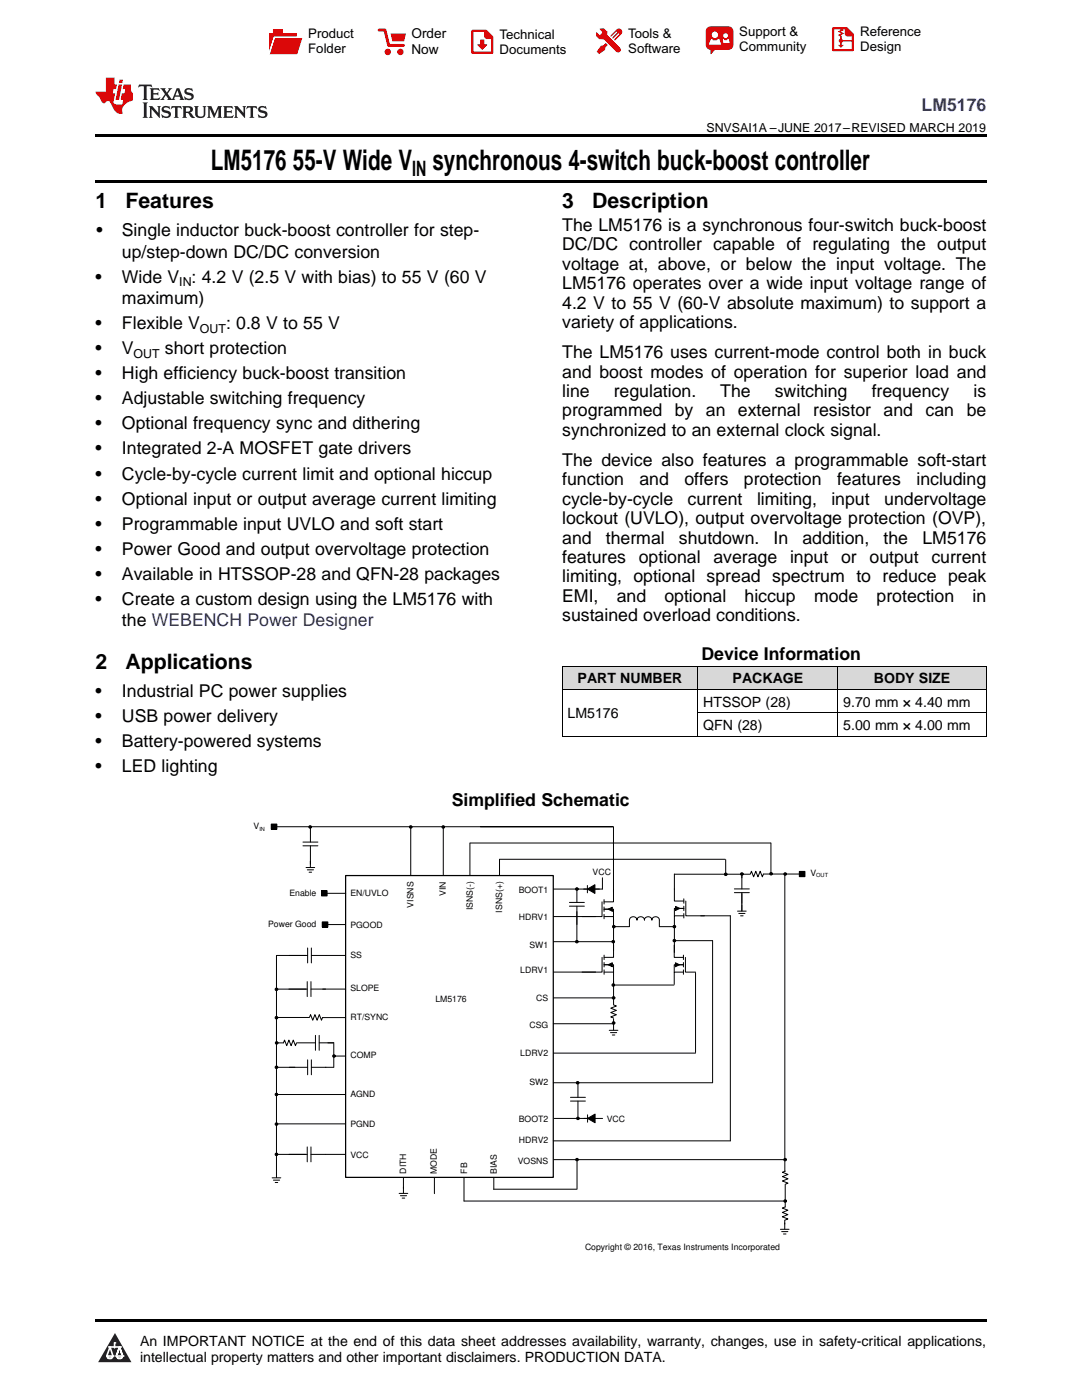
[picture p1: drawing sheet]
<svg xmlns="http://www.w3.org/2000/svg" width="216mm" height="279mm" viewBox="0 0 216 279" stroke-linecap="round" stroke-linejoin="round" font-family="sans-serif">
<defs><g id="words">
<g font-size="5.6">
<text x="42.1" y="33.9">LM5176</text>
<text x="58.5" y="33.9">55-V Wide V</text>
<text x="86.3" y="33.9">synchronous 4-switch buck-boost controller</text>
</g>
<g font-size="4.2">
<text x="82.2" y="35">IN</text>
<text x="19" y="41.5">1</text>
<text x="25" y="41.5">Features</text>
<text x="112.2" y="41.5">3</text>
<text x="118.2" y="41.5">Description</text>
<text x="19" y="133.4">2</text>
<text x="25" y="133.4">Applications</text>
</g>
<text font-size="3.5" fill="#00f" x="183.9" y="22.2">LM5176</text>
<g font-size="3.5">
<text x="19.2" y="47.2">•</text>
<text x="24.3" y="47.2">Single inductor buck-boost controller for step-</text>
<text x="112.2" y="46.1">The LM5176 is a synchronous four-switch buck-boost</text>
<text x="24.3" y="51.4">up/step-down DC/DC conversion</text>
<text x="112.2" y="50">DC/DC controller capable of regulating the output</text>
<text x="112.2" y="53.9">voltage at, above, or below the input voltage. The</text>
<text x="19" y="56.4">•</text>
<text x="24.3" y="56.4">Wide V : 4.2 V (2.5 V with bias) to 55 V (60 V</text>
<text x="112.2" y="57.7">LM5176 operates over a wide input voltage range of</text>
<text x="19" y="65.7">•</text>
<text x="24.3" y="60.6">maximum)</text>
<text x="24.3" y="65.7">Flexible V</text>
<text x="45.1" y="65.7">: 0.8 V to 55 V</text>
<text x="112.2" y="61.6">4.2 V to 55 V (60-V absolute maximum) to support a</text>
<text x="112.2" y="65.5">variety of applications.</text>
<text x="19" y="70.7">•</text>
<text x="24.3" y="70.7">V</text>
<text x="32.9" y="70.7">short protection</text>
<text x="112.2" y="71.5">The LM5176 uses current-mode control both in buck</text>
<text x="19" y="75.7">•</text>
<text x="24.3" y="75.7">High efficiency buck-boost transition</text>
<text x="112.2" y="75.4">and boost modes of operation for superior load and</text>
<text x="19" y="80.7">•</text>
<text x="24.3" y="80.7">Adjustable switching frequency</text>
<text x="112.2" y="79.2">line</text>
<text x="112.2" y="83.1">programmed</text>
<text x="122.5" y="79.2">regulation.</text>
<text x="134.6" y="83.1">by an external</text>
<text x="143.7" y="79.2">The</text>
<text x="154.6" y="79.2">switching</text>
<text x="162.2" y="83.1">resistor</text>
<text x="173.9" y="79.2">frequency</text>
<text x="176.3" y="83.1">and</text>
<text x="184.7" y="83.1">can</text>
<text x="192.9" y="83.1">be</text>
<text x="194.3" y="79.2">is</text>
<text x="19" y="85.7">•</text>
<text x="24.3" y="85.7">Optional frequency sync and dithering</text>
<text x="112.2" y="87">synchronized to an external clock signal.</text>
<text x="19" y="90.7">•</text>
<text x="19" y="95.7">•</text>
<text x="24.3" y="90.7">Integrated 2-A MOSFET gate drivers</text>
<text x="24.3" y="95.7">Cycle-by-cycle current limit and optional hiccup</text>
<text x="112.2" y="93">The device also features a programmable soft-start</text>
<text x="19" y="100.7">•</text>
<text x="24.3" y="100.7">Optional input or output average current limiting</text>
<text x="112.2" y="96.8">function</text>
<text x="112.2" y="100.7">cycle-by-cycle</text>
<text x="127.6" y="96.8">and</text>
<text x="136.6" y="96.8">offers</text>
<text x="137.2" y="100.7">current</text>
<text x="148.4" y="96.8">protection</text>
<text x="151.1" y="100.7">limiting,</text>
<text x="165.9" y="100.7">input</text>
<text x="167" y="96.8">features</text>
<text x="176.4" y="100.7">undervoltage</text>
<text x="182.9" y="96.8">including</text>
<text x="19" y="105.7">•</text>
<text x="24.3" y="105.7">Programmable input UVLO and soft start</text>
<text x="112.2" y="104.6">lockout (UVLO), output overvoltage protection (OVP),</text>
<text x="19" y="110.7">•</text>
<text x="24.3" y="110.7">Power Good and output overvoltage protection</text>
<text x="112.2" y="108.5">and</text>
<text x="112.2" y="112.4">features</text>
<text x="120.9" y="108.5">thermal</text>
<text x="127.5" y="112.4">optional</text>
<text x="135.5" y="108.5">shutdown.</text>
<text x="142.4" y="112.4">average</text>
<text x="154.4" y="108.5">In</text>
<text x="157.6" y="112.4">input</text>
<text x="160.1" y="108.5">addition,</text>
<text x="167.8" y="112.4">or</text>
<text x="173.5" y="112.4">output</text>
<text x="176.3" y="108.5">the</text>
<text x="184.1" y="108.5">LM5176</text>
<text x="185.8" y="112.4">current</text>
<text x="19" y="115.7">•</text>
<text x="24.3" y="115.7">Available in HTSSOP-28 and QFN-28 packages</text>
<text x="112.2" y="116.2">limiting, optional spread spectrum to reduce peak</text>
<text x="19" y="120.8">•</text>
<text x="24.3" y="120.8">Create a custom design using the LM5176 with</text>
<text x="24.3" y="125">the WEBENCH Power Designer</text>
<text x="112.2" y="120.1">EMI,</text>
<text x="112.2" y="124">sustained overload conditions.</text>
<text x="123.1" y="120.1">and</text>
<text x="132.6" y="120.1">optional</text>
<text x="148.6" y="120.1">hiccup</text>
<text x="162.4" y="120.1">mode</text>
<text x="174.9" y="120.1">protection</text>
<text x="194.1" y="120.1">in</text>
<text x="140" y="131.7">Device Information</text>
<text x="19" y="139.1">•</text>
<text x="24.3" y="139.1">Industrial PC power supplies</text>
<text x="19" y="144.1">•</text>
<text x="19" y="149.2">•</text>
<text x="24.3" y="144.1">USB power delivery</text>
<text x="24.3" y="149.2">Battery-powered systems</text>
<text x="19" y="154.2">•</text>
<text x="24.3" y="154.2">LED lighting</text>
<text x="90.1" y="160.9">Simplified Schematic</text>
</g>
<g font-size="2.8">
<text x="115.3" y="136.4">PART NUMBER</text>
<text x="146.2" y="136.4">PACKAGE</text>
<text x="174.4" y="136.4">BODY SIZE</text>
<text x="113.2" y="143.4">LM5176</text>
<text x="140.3" y="141">HTSSOP (28)</text>
<text x="168.3" y="141">9.70 mm × 4.40 mm</text>
<text x="140.3" y="145.7">QFN (28)</text>
<text x="168.3" y="145.7">5.00 mm × 4.00 mm</text>
<text x="27.9" y="268.6">An IMPORTANT NOTICE at the end of this data sheet addresses availability, warranty, changes, use in safety-critical applications,</text>
<text x="27.9" y="271.8">intellectual property matters and other important disclaimers. PRODUCTION DATA.</text>
</g>
<g font-size="2.7">
<text x="82.1" y="7.7">Order</text>
<text x="82.1" y="10.7">Now</text>
</g>
<g font-size="2.6">
<text x="61.5" y="7.6">Product</text>
<text x="61.5" y="10.6">Folder</text>
<text x="99.7" y="7.8">Technical</text>
<text x="99.7" y="10.8">Documents</text>
<text x="125.3" y="7.6">Tools &amp;</text>
<text x="125.3" y="10.6">Software</text>
<text x="147.5" y="7.2">Support &amp;</text>
<text x="147.5" y="10.2">Community</text>
<text x="171.6" y="7.3">Reference</text>
<text x="171.6" y="10.2">Design</text>
</g>
<g font-size="2.5">
<text x="141" y="26.3">SNVSAI1A –JUNE 2017–REVISED MARCH 2019</text>
<text x="35.8" y="57.1">IN</text>
<text x="26.7" y="71.4">OUT</text>
<text x="39.9" y="66.4">OUT</text>
</g>
<g font-size="1.7">
<text x="50.6" y="165.5">V</text>
<text x="57.7" y="178.9">Enable</text>
<text x="69.9" y="178.8">EN/UVLO</text>
<text x="89" y="178.8" transform="rotate(-90 89 178.8)">VIN</text>
<text x="103.5" y="178.2">BOOT1</text>
<text x="118.3" y="174.7">VCC</text>
<text x="161.7" y="174.9">V</text>
<text x="53.5" y="185">Power Good</text>
<text x="69.9" y="185.3">PGOOD</text>
<text x="82.5" y="181.1" transform="rotate(-90 82.5 181.1)">VISNS</text>
<text x="94.3" y="181.7" transform="rotate(-90 94.3 181.7)">ISNS(-)</text>
<text x="100.2" y="182.1" transform="rotate(-90 100.2 182.1)">ISNS(+)</text>
<text x="103.5" y="183.7">HDRV1</text>
<text x="69.9" y="191.2">SS</text>
<text x="105.6" y="189.2">SW1</text>
<text x="69.9" y="197.7">SLOPE</text>
<text x="103.8" y="194.2">LDRV1</text>
<text x="69.9" y="203.6">RT/SYNC</text>
<text x="86.9" y="200.1">LM5176</text>
<text x="107" y="199.7">CS</text>
<text x="105.6" y="205.2">CSG</text>
<text x="69.9" y="211.2">COMP</text>
<text x="103.8" y="210.7">LDRV2</text>
<text x="69.9" y="218.9">AGND</text>
<text x="105.6" y="216.6">SW2</text>
<text x="69.9" y="224.9">PGND</text>
<text x="103.5" y="224">BOOT2</text>
<text x="121.1" y="224">VCC</text>
<text x="69.9" y="231.1">VCC</text>
<text x="103.3" y="232.2">VOSNS</text>
<text x="103.5" y="228.1">HDRV2</text>
<text x="81.1" y="234.2" transform="rotate(-90 81.1 234.2)">DITH</text>
<text x="87.2" y="234.2" transform="rotate(-90 87.2 234.2)">MODE</text>
<text x="93.2" y="234.2" transform="rotate(-90 93.2 234.2)">FB</text>
<text x="99.1" y="234.2" transform="rotate(-90 99.1 234.2)">BIAS</text>
<text x="116.7" y="249.5">Copyright © 2016, Texas Instruments Incorporated</text>
</g>
<g font-size="1.1">
<text x="51.8" y="165.8">IN</text>
<text x="162.9" y="175.1">OUT</text>
</g>
</g></defs>
<g fill="#d8d8d8">
<path d="M112.2 133h27.1v4.7h-27.1z"/>
<path d="M139.3 133h27.9v4.7h-27.9z"/>
<path d="M167.2 133h29.6v4.7h-29.6z"/>
</g>
<path d="M22.9 266l3.3 5.9h-6.6z" fill-rule="evenodd" fill="#231f20"/>
<path d="M21.3 270.6h1.2l-.3 .5h-.3a.53 .53 0 0 1-.6-.5z" fill-rule="evenodd" fill="#fff"/>
<path d="M21.3 270.6h1.2l-.3 .5h-.3a.53 .53 0 0 1-.6-.5z" fill="none" stroke="#231f20" stroke-width=".33"/>
<path d="M21.3 270.6l1.2 .1-.3 .4h-.5z" fill="none" stroke="#fff" stroke-width=".33"/>
<path d="M22.9 268.9h.1" fill="none" stroke="#fff" stroke-width=".33"/>
<path d="M22.9 268v.9z" fill="#fff"/>
<path d="M22.9 268v.9z" fill="none" stroke="#fff" stroke-width=".33"/>
<circle cx="22.9" cy="268" r=".16" fill="#fff"/>
<path d="M21.8 268.8h.1" fill="none" stroke="#fff" stroke-width=".33"/>
<path d="M21.8 268.8h2.2z" fill="#fff"/>
<path d="M21.8 268.8h2.2z" fill="none" stroke="#fff" stroke-width=".33"/>
<circle cx="24" cy="268.8" r=".16" fill="#fff"/>
<path d="M23.2 270.6h.1" fill="none" stroke="#fff" stroke-width=".33"/>
<path d="M23.8 268.8l-.6 1.8z" fill-rule="evenodd" fill="#fff"/>
<path d="M23.8 268.8l-.6 1.8z" fill="none" stroke="#fff" stroke-width=".33"/>
<path d="M23.8 268.8l.7 1.8z" fill-rule="evenodd" fill="#fff"/>
<path d="M23.8 268.8l.7 1.8z" fill="none" stroke="#fff" stroke-width=".33"/>
<path d="M24.4 270.6h.1" fill="none" stroke="#fff" stroke-width=".33"/>
<circle cx="21.3" cy="270.6" r=".16" fill="#fff"/>
<path d="M22 268.8l-.7 1.8z" fill="#fff"/>
<path d="M22 268.8l-.7 1.8z" fill="none" stroke="#fff" stroke-width=".33"/>
<path d="M22 268.8l.5 1.8z" fill="#fff"/>
<path d="M22 268.8l.5 1.8z" fill="none" stroke="#fff" stroke-width=".33"/>
<circle cx="22.5" cy="270.6" r=".16" fill="#fff"/>
<path d="M23.3 270.6h1.2a.63 .63 0 0 1-.6 .5 .63 .63 0 0 1-.6-.5z" fill-rule="evenodd" fill="#fff"/>
<path d="M23.3 270.6h1.2a.63 .63 0 0 1-.6 .5 .63 .63 0 0 1-.6-.5z" fill="none" stroke="#231f20" stroke-width=".33"/>
<path d="M23.3 270.6h1.2l-.4 .5h-.5z" fill="none" stroke="#fff" stroke-width=".33"/>
<path d="M23.2 270.6h.1" fill="none" stroke="#fff" stroke-width=".33"/>
<circle cx="24.5" cy="270.6" r=".16" fill="#fff"/>
<path d="M19 263.2h177.8v.5h-177.8z" fill="#000"/>
<path d="M110 177.4h9.6M64.4 184.5h6.3M65 190.7h5.1M109.9 187.9h12.7M110 199.1h12.6M110.1 182.9h8.8M110.2 194h8.7M66.6 208.2v4.8M110.3 210.2h28.5M65 230.4h5.1M80.5 235.1v2.1M92.6 235v4.7" fill="none" stroke="#000" stroke-width=".2"/>
<path d="M69 174.7h41.4v60.3h-41.4z" fill-rule="evenodd" fill="#fff"/>
<path d="M69 174.7h41.4v60.3h-41.4z" fill="none" stroke="#000" stroke-width=".25"/>
<path d="M54.9 165h67.4h-26.4M99.7 171.5v3.2M156.6 174.4v59.4M122.4 200.6l.6 .2-1.1 .4 1.1 .4-1.1 .5 1.1 .4-1.1 .5 .5 .2M122.4 203.3v.9M156.7 233.7l-.6 .2 1.1 .5-1.1 .4 1.1 .5-1.1 .4 1.1 .4-.5 .2M156.7 240.9l-.6 .2 1.1 .4-1.1 .5 1.1 .4-1.1 .4 1.1 .5-.5 .2" fill="none" stroke="#000" stroke-width=".2"/>
<g fill="#fff">
<path d="M155.1 245.3h2.1l-1.1 1z"/>
<path d="M121.7 206.8h2.1l-1.1 .9z"/>
</g>
<path d="M122.6 184.9h3" fill="none" stroke="#000" stroke-width=".2"/>
<path d="M132 203.9h2.1l-1 1z" fill="#fff"/>
<g fill="none" stroke="#000" stroke-width=".2">
<path d="M54.1 164.5h1.1v1h-1.1zM64.2 177.8h1.1v1h-1.1zM65.3 178.3h3.7M120.1 180v2.9h-4M120.5 179.5v.9M122.4 165v13M122.4 177.5v2.5h-1.9M134.6 177.4v2.4h1.8M136.4 179.4v.9M136.8 179.8v3h3.8M149.7 174.5h-15.1v3M159.5 173.9h1.1v1.1h-1.1z"/>
<path d="M55.2 190.7v44.3M115.1 181.9v6M120.1 191.1v2.9h-3.9M120.5 182.9h1.9v2.5M120.5 181v.9M120.5 182.5v.9M120.5 194h1.9v2.4M120.5 190.6v.9M120.5 192.1v.9M120.5 193.6v.8M121.3 181.5l.9-.4v.7zM121.3 192.5l.9-.4v.8z"/>
<path d="M122.1 181.5h-1.6h1.9v1.4M122.1 192.5h-1.6h1.9v1.5M122.4 188.6v2.5h-1.9M122.4 183.4v6.3M122.4 195.9v4.6M122.4 196.6h12.1M125.6 184.9v-1.3a.75 .75 0 0 1 .8-.6 .75 .75 0 0 1 .7 .6 .75 .75 0 0 1 .7-.6 .75 .75 0 0 1 .8 .6 .75 .75 0 0 1 .7-.6 .75 .75 0 0 1 .8 .6 .75 .75 0 0 1 .7-.6 .75 .75 0 0 1 .8 .6v1.3h3v5.2M134.6 187.7h7.6v28.4M134.8 180.9l.8 .4-.8 .4zM134.9 181.3h1.5h-1.8v1.5M136.4 182.8h-1.8v2.4M136.4 180.9v.8"/>
<path d="M136.4 182.3v.9M145.7 182.8v44.9h-35.3M55.1 218.4h13.8M110.4 204.3h12.2M110.4 216.1h31.8M121.6 205.6h1.7M121.8 206.1h1.3M122.2 206.6h.5M122.4 204.4v1.2M54.3 235.1h1.7M54.6 235.5h1.2M54.9 236h.5"/>
<path d="M92.6 239.7h63.8M110.5 231.4h45.9M110.6 223.2h7.2M156.7 236.4v4.5M155.7 245.3h1.7M156 245.8h1.2M156.3 246.3h.5M156.6 243.5v1.8"/>
<circle cx="156.7" cy="174.4" r=".26"/>
<circle cx="115.1" cy="187.9" r=".26"/>
<circle cx="122.4" cy="187.9" r=".26"/>
<circle cx="122.4" cy="196.6" r=".26"/>
<circle cx="122.4" cy="199.1" r=".26"/>
<circle cx="122.5" cy="184.9" r=".26"/>
<circle cx="134.6" cy="187.7" r=".26"/>
<circle cx="134.6" cy="184.9" r=".26"/>
<circle cx="115.3" cy="216.1" r=".26"/>
<circle cx="122.4" cy="204.2" r=".26"/>
<circle cx="156.7" cy="231.4" r=".26"/>
<circle cx="156.7" cy="239.7" r=".26"/>
</g>
<g fill="#000">
<path d="M121.3 181.5l.9-.4v.7zM121.3 192.5l.9-.4v.8zM134.8 180.9l.8 .4-.8 .4z"/>
<path d="M54.1 164.5h1.1v1h-1.1z" fill-rule="evenodd"/>
<path d="M64.2 177.8h1.1v1h-1.1z" fill-rule="evenodd"/>
<path d="M159.5 173.9h1.1v1.1h-1.1z" fill-rule="evenodd"/>
<circle cx="156.7" cy="174.4" r=".26"/>
<circle cx="115.1" cy="187.9" r=".26"/>
<circle cx="122.4" cy="187.9" r=".26"/>
<circle cx="122.4" cy="196.6" r=".26"/>
<circle cx="122.4" cy="199.1" r=".26"/>
<circle cx="122.5" cy="184.9" r=".26"/>
<circle cx="134.6" cy="187.7" r=".26"/>
<circle cx="134.6" cy="184.9" r=".26"/>
<circle cx="115.3" cy="216.1" r=".26"/>
<circle cx="122.4" cy="204.2" r=".26"/>
<circle cx="156.6" cy="231.4" r=".26"/>
<circle cx="156.7" cy="239.7" r=".26"/>
</g>
<g fill="#fff">
<path d="M61.1 187.8v2.1l-1-1.1z"/>
<path d="M147 181.2h2l-1 1z"/>
</g>
<g fill="none" stroke="#000" stroke-width=".2">
<path d="M82 165v9.7M88.5 165v9.6M93.8 168.2v6.5M93.8 168.2h60M99.7 171.5h45M117.2 177.4l1.5-.8v1.7zM117.2 176.7v1.5M120.2 175.2v2.2h-3.7M144.8 171.5v2.9M148 174.5v.7M148 178.3v2M149.7 174.4l.2-.5 .5 1.1 .4-1.1 .4 1.1 .5-1.1 .4 1.1 .2-.6h7.7"/>
<path d="M153.8 168.2v5.9M55.2 197.4h5.9M55.2 190.7h5.9M64.3 184h1.1v1h-1.1zM64.4 197.4h4.6M138.8 194.1v16M139.8 182.8h5.9M147.2 181.8h1.7M147.4 182.3h1.3M147.8 182.8h.5M148 180.6v1.2M55.1 213h3.7"/>
<path d="M55.2 203.1h6.5M56.6 208.1l.2-.5 .4 1.1 .4-1.1 .5 1.1 .4-1.1 .5 1.1 .2-.6M61.8 203l.2-.5 .4 1.1 .4-1.1 .5 1.1 .4-1.1 .4 1.1 .3-.6M64.4 203.1h4.6M65.4 208.1h1.2M66.7 210.8h2.3M55.1 230.4h5.9M55.1 224.3h13.9M86.7 235v3.2M98.5 237.3h16.5M98.5 235v2.3M115.1 231.4v5.9"/>
<path d="M116.5 223.2h3.7M117.2 223.2l1.5-.9v1.8zM117.2 222.5v1.5"/>
<circle cx="82" cy="165" r=".26"/>
<circle cx="88.5" cy="165" r=".26"/>
<circle cx="115.1" cy="177.4" r=".26"/>
<circle cx="144.8" cy="174.5" r=".26"/>
<circle cx="148" cy="174.4" r=".26"/>
<circle cx="153.9" cy="174.4" r=".26"/>
<circle cx="55.2" cy="197.4" r=".26"/>
<circle cx="55.2" cy="203.1" r=".26"/>
<circle cx="55.2" cy="230.4" r=".26"/>
<circle cx="115.1" cy="231.4" r=".26"/>
<circle cx="115.3" cy="223.2" r=".26"/>
</g>
<g fill="#000">
<path d="M117.2 177.4l1.5-.8v1.7zM117.2 223.2l1.5-.9v1.8z"/>
<path d="M64.3 184h1.1v1h-1.1z" fill-rule="evenodd"/>
<circle cx="82" cy="165" r=".26"/>
<circle cx="88.5" cy="165" r=".26"/>
<circle cx="115.1" cy="177.4" r=".26"/>
<circle cx="144.8" cy="174.5" r=".26"/>
<circle cx="148" cy="174.4" r=".26"/>
<circle cx="153.9" cy="174.4" r=".26"/>
<circle cx="55.2" cy="197.4" r=".26"/>
<circle cx="55.2" cy="203.1" r=".26"/>
<circle cx="55.2" cy="230.4" r=".26"/>
<circle cx="115.1" cy="231.4" r=".26"/>
<circle cx="115.3" cy="223.2" r=".26"/>
</g>
<path d="M60.9 171.9h2l-1 1z" fill="#fff"/>
<g fill="none" stroke="#000" stroke-width=".2">
<path d="M112.2 137.6h84.6M112.2 132.9h84.6M112.2 133v14M139.2 133v14M167.2 133v14M196.8 133v14M112.2 146.9h84.6M139.3 142.3h57.5M60.4 168.8h3M60.4 168.1h3M61.1 173.1h1.7M61.3 173.6h1.3"/>
<path d="M61.7 174.1h.5M61.9 171.9v1.2M61.9 165.1v3M61.9 168.8v3.7M115.1 177.2v2.9M146.5 178.1h3M146.5 177.4h3M148 174.5v2.9M148 178.1v3.7M57.6 197.4h3.7M57.7 190.7h3.7M61.3 195.9v3"/>
<path d="M61.4 189.2v3M62 195.9v3M62 197.4h3M62.1 189.2v3M62.1 190.7h2.9M113.6 180.8h3M113.6 180.1h3M115.1 180.8v3.7M134.5 188.6v2.5h1.9M134.8 192.1l.8 .4-.8 .4zM134.9 192.5h1.5h-1.9v1.5M136.4 194h-1.9v2.5"/>
<path d="M136.4 190.6v.9M136.4 192.1v.9M136.4 193.6v.8M136.8 191.1v2.9h2M55.2 208.1h1.4M57.7 213h3.7M59.3 208.1h3.6M61.4 211.5v3M62.1 213h4.5M62.1 211.5v3M62.9 206.6v3M63.7 206.6v3"/>
<path d="M63.7 208.1h2.9M113.8 219.7h3M113.8 219h3M115.3 216.1v2.9M115.3 219.7v3.7M57.6 230.4h3.7M61.3 228.9v3M62 228.9v3M62 230.4h3M79.6 238.2h1.8M79.9 238.6h1.2M80.3 239.1h.5"/>
<path d="M80.5 236.9v1.2"/>
<circle cx="61.9" cy="165" r=".26"/>
<circle cx="55.2" cy="213" r=".26"/>
<circle cx="55.2" cy="218.4" r=".26"/>
<circle cx="55.2" cy="208.1" r=".26"/>
<circle cx="66.7" cy="210.8" r=".26"/>
<circle cx="55.2" cy="224.3" r=".26"/>
</g>
<g fill="#000">
<path d="M134.8 192.1l.8 .4-.8 .4z"/>
<circle cx="61.9" cy="165" r=".26"/>
<circle cx="55.2" cy="213" r=".26"/>
<circle cx="55.2" cy="218.4" r=".26"/>
<circle cx="55.2" cy="208.1" r=".26"/>
<circle cx="66.7" cy="210.8" r=".26"/>
<circle cx="55.2" cy="224.3" r=".26"/>
</g>
<path d="M19 35.9h177.8v.5h-177.8zM19 26.8h177.8v.6h-177.8z" fill="#000"/>
<path d="M27.7 16.9l-.1 .6 .6-.3h.5v.2v2.2l-.2 .4h1l-.2-.4v-2.2v-.2h.5l.6 .3-.2-.6zM29.9 17.6l.2 .4v1.6l-.2 .4h1.9l.1-.6a1.09 1.09 0 0 1-1.3 .1v-.6h.6l.4 .2v-.7l-.2 .2h-.8v-.6l.2-.1a1.01 1.01 0 0 1 1 .3l-.1-.6zM32 17.6l.9 1.2-1 1.2h.9l-.2-.3 .5-.7 .5 .7-.3 .3h1.7l-.2-.3 .1-.4h1l.1 .4-.2 .3h1l-.3-.4-.7-2h-.5l-1 2.2-.8-1.1 .9-1.1h-.9l.2 .2-.4 .7-.4-.7 .2-.2zM35.4 18l.4 1h-.8zM37 17.7a.66 .66 0 0 0-.2 .8 .66 .66 0 0 0 .6 .4l.7 .2 .1 .2a.8 .8 0 0 1-.7 .4 .8 .8 0 0 1-.7-.5l.1 .8 .2-.2a.94 .94 0 0 0 1.1 .1 .94 .94 0 0 0 .4-.9 1.48 1.48 0 0 0-1.3-.6v-.4a1.1 1.1 0 0 1 1.2 .2l-.2-.6-.2 .1-.5-.1zM28.5 20.4l.2 .4v2.3l-.2 .4h1l-.2-.4v-2.3l.2-.4zM29.7 21.2l.2 .4v1.5l-.2 .4h.8l-.3-.4 .1-1.3 1.6 1.8v-2l.2-.4h-.7l.2 .2v1.1l-1.2-1.3zM32.5 21.3a.66 .66 0 0 0-.2 .8 .66 .66 0 0 0 .6 .4l.6 .2 .2 .2a.8 .8 0 0 1-.8 .4 .8 .8 0 0 1-.7-.5l.2 .7 .2-.1a.94 .94 0 0 0 1 .1 .94 .94 0 0 0 .5-1 1.47 1.47 0 0 0-1.3-.6l-.1-.3a1.1 1.1 0 0 1 1.3 .2l-.2-.6-.2 .1-.5-.2zM34.3 21.2l-.2 .6a.64 .64 0 0 1 .8-.3v1.6l-.2 .4h1l-.3-.4 .1-1.6a.66 .66 0 0 1 .8 .3l-.2-.6zM36.3 21.2l.3 .4v1.5l-.3 .4h1l-.2-.2v-.7h.5l.1 .1a.8 .8 0 0 0 1.2 .7l-1-1a.62 .62 0 0 0 .6-.5 .62 .62 0 0 0-.6-.7zM37.1 21.5h.1a.48 .48 0 0 1 .6 0 .48 .48 0 0 1 .1 .6l-.2 .1-.6 .1zM38.7 21.2l.2 .2a2.29 2.29 0 0 0 .4 2 1.05 1.05 0 0 0 1.7-.7v-1.3l.2-.2h-.8l.2 .4v1.1a.61 .61 0 0 1-.6 .6 .61 .61 0 0 1-.6-.6v-1.1l.3-.4zM41.3 21.2l.3 .4v1.5l-.3 .4h.8l-.2-.4v-1.4l.8 1.9 .9-1.9v1.4l-.2 .4h.9l-.2-.4v-1.5l.2-.4h-.8l-.7 1.5-.6-1.5zM44.5 21.2l.2 .4v1.5l-.2 .4h1.9l.2-.6a1.1 1.1 0 0 1-1.4 .2v-.7h.6l.4 .2v-.6l-.2 .1-.8 .1v-.6l.2-.1a1.02 1.02 0 0 1 1.1 .2l-.2-.5zM46.7 21.2l.2 .4v1.5l-.2 .4h.8l-.3-.4 .1-1.3 1.6 1.8v-2l.2-.4h-.7l.2 .2v1.1l-1.2-1.3zM49.3 21.2l-.1 .6a.64 .64 0 0 1 .8-.3v1.6l-.3 .4h1l-.2-.4v-1.6a.66 .66 0 0 1 .8 .3l-.1-.6zM51.7 21.3a.66 .66 0 0 0-.2 .7 .66 .66 0 0 0 .7 .5l.6 .2 .1 .2a.8 .8 0 0 1-.7 .4 .8 .8 0 0 1-.7-.5l.1 .7 .2-.1a.94 .94 0 0 0 1.1 .1 .94 .94 0 0 0 .4-1 1.48 1.48 0 0 0-1.2-.6l-.1-.3a1.1 1.1 0 0 1 1.2 .2l-.2-.6-.1 .1-.6-.2z" fill="#231f20"/>
<path d="M21.1 15.5v2.8h-2v.4l.9 .9a.96 .96 0 0 0 1 1 .59 .59 0 0 1 .5-.4 .59 .59 0 0 1 .5 .3l.4 .8a1.61 1.61 0 0 0 2.1 1.3 1.63 1.63 0 0 1 1.1-2.2l.9-.3v-1.5a1.6 1.6 0 0 1-.4-1.7h-1.4l-.2 .9h.5l-.2 .8h-.5l-.2 1v.3h.5l-.2 .9h-.7a.74 .74 0 0 1-1-.6l.3-1.6h-.5l.2-.8h.5l.1-.9h-.4v-1.4zM23.7 16.9l-.7 3h.8l.6-3zM23.8 15.9l-.1 .7h.7l.2-.7z" fill="#ee1d23"/>
<g fill="#d60000">
<path d="M54.5 5.8h2v.8h2.7v4.2h-5.5v-4.2h.8z" fill-rule="evenodd"/>
<path d="M54.8 7.5h5.6l-1.1 3.3h-5.6z" fill-rule="evenodd"/>
</g>
<path d="M54.7 7.4h5.7l-.1 .1h-5.5l-1.1 3.3z" fill-rule="evenodd" fill="#fff"/>
<path d="M54.7 7.4h5.7l-.1 .1h-5.5l-1.1 3.3z" fill="none" stroke="#fff" stroke-width=".2"/>
<path d="M75.6 6h1.2l.7 3.1h3" fill="none" stroke="#d60000" stroke-width=".56"/>
<g fill="#d60000">
<path d="M77.9 6.7h3.1l-.4 1.5h-2.3z" fill-rule="evenodd"/>
<circle cx="77.4" cy="10.4" r=".64"/>
<circle cx="79.9" cy="10.4" r=".64"/>
</g>
<path d="M94.3 6.2h2.7l1.2 1.2v3.1h-3.9z" fill="none" stroke="#d60000" stroke-width=".44"/>
<g fill="#d60000">
<path d="M95.8 7.9h.8v1h.6l-1 1.1-.9-1v-.1h.5z" fill-rule="evenodd"/>
<path d="M96.6 6.2h.4l1.2 1.2v.4h-1.2l-.4-.4z" fill-rule="evenodd"/>
<path d="M119.7 5.7h.8l.6 .6 .1 .7 2.5 2.5-.7 .8-2.4-2.3-1.1-.2-.5-.6v-.8l.7 .6 .5-.4v-.2l-.5-.5z" fill-rule="evenodd"/>
<path d="M119.9 9.1h.5l.5-.5 .4 .4-.5 .5-.1 .4-1.2 .9-.4-.5z" fill-rule="evenodd"/>
<path d="M123 5.9a.67 .67 0 0 1 1 0 .67 .67 0 0 1 0 .9z" fill-rule="evenodd"/>
<path d="M123 5.9l1 .9-1.2 1.2h-.2v-.2l.9-.9 .1-.2h-.2l-1 1h-.2v-.2l1-1v-.2h-.2l-1 1h-.2v-.2z" fill-rule="evenodd"/>
<circle cx="123.3" cy="9.9" r=".54"/>
</g>
<path d="M121.1 6.3l-.1 .7" fill="none" stroke="#d60000" stroke-width=".2"/>
<g fill="#d60000">
<path d="M141.1 5.5l.7-.2h3.6a.95 .95 0 0 1 .9 .9v2.8a.95 .95 0 0 1-.9 .9h-3.6a.95 .95 0 0 1-1-.9v-2.8z" fill-rule="evenodd"/>
<path d="M141.8 9.9h.9l-.8 .9h-.1z" fill-rule="evenodd"/>
</g>
<g fill="#fff">
<path d="M144.3 8.6h1.3z"/>
<path d="M141.9 7.8h.2l.2 .2h.7l.2-.2h.3l.4 1.1h-2.5z" fill-rule="evenodd"/>
<path d="M144.2 7.8h.2l.2 .2h.5l.1-.2h.2l.2 .8h-1.3z" fill-rule="evenodd"/>
<circle cx="142.6" cy="6.9" r=".65"/>
<circle cx="144.8" cy="7.1" r=".48"/>
</g>
<path d="M166.2 5.6h2.8l1.2 1.3v3.1h-4z" fill="none" stroke="#d60000" stroke-width=".44"/>
<path d="M167.8 7.3v1.8M167.8 8.1h2.3" fill="none" stroke="#d60000" stroke-width=".3"/>
<g fill="#d60000">
<path d="M168.6 5.6h.4l1.2 1.3v.4h-1.1l-.5-.6z" fill-rule="evenodd"/>
<circle cx="167.8" cy="8.1" r=".42"/>
<circle cx="169.1" cy="6.7" r=".55"/>
</g>
<g fill="#d60000">
<path d="M167.2 9h1.2l-.6 .5z"/>
<path d="M167.5 5.8h.6l.3 .2-.6 .3 .6 .4-.7 .3 .2 .3h-.2l-.5-.3 .6-.3-.6-.4 .6-.3z"/>
</g>
<use href="#words"/>
</svg>
